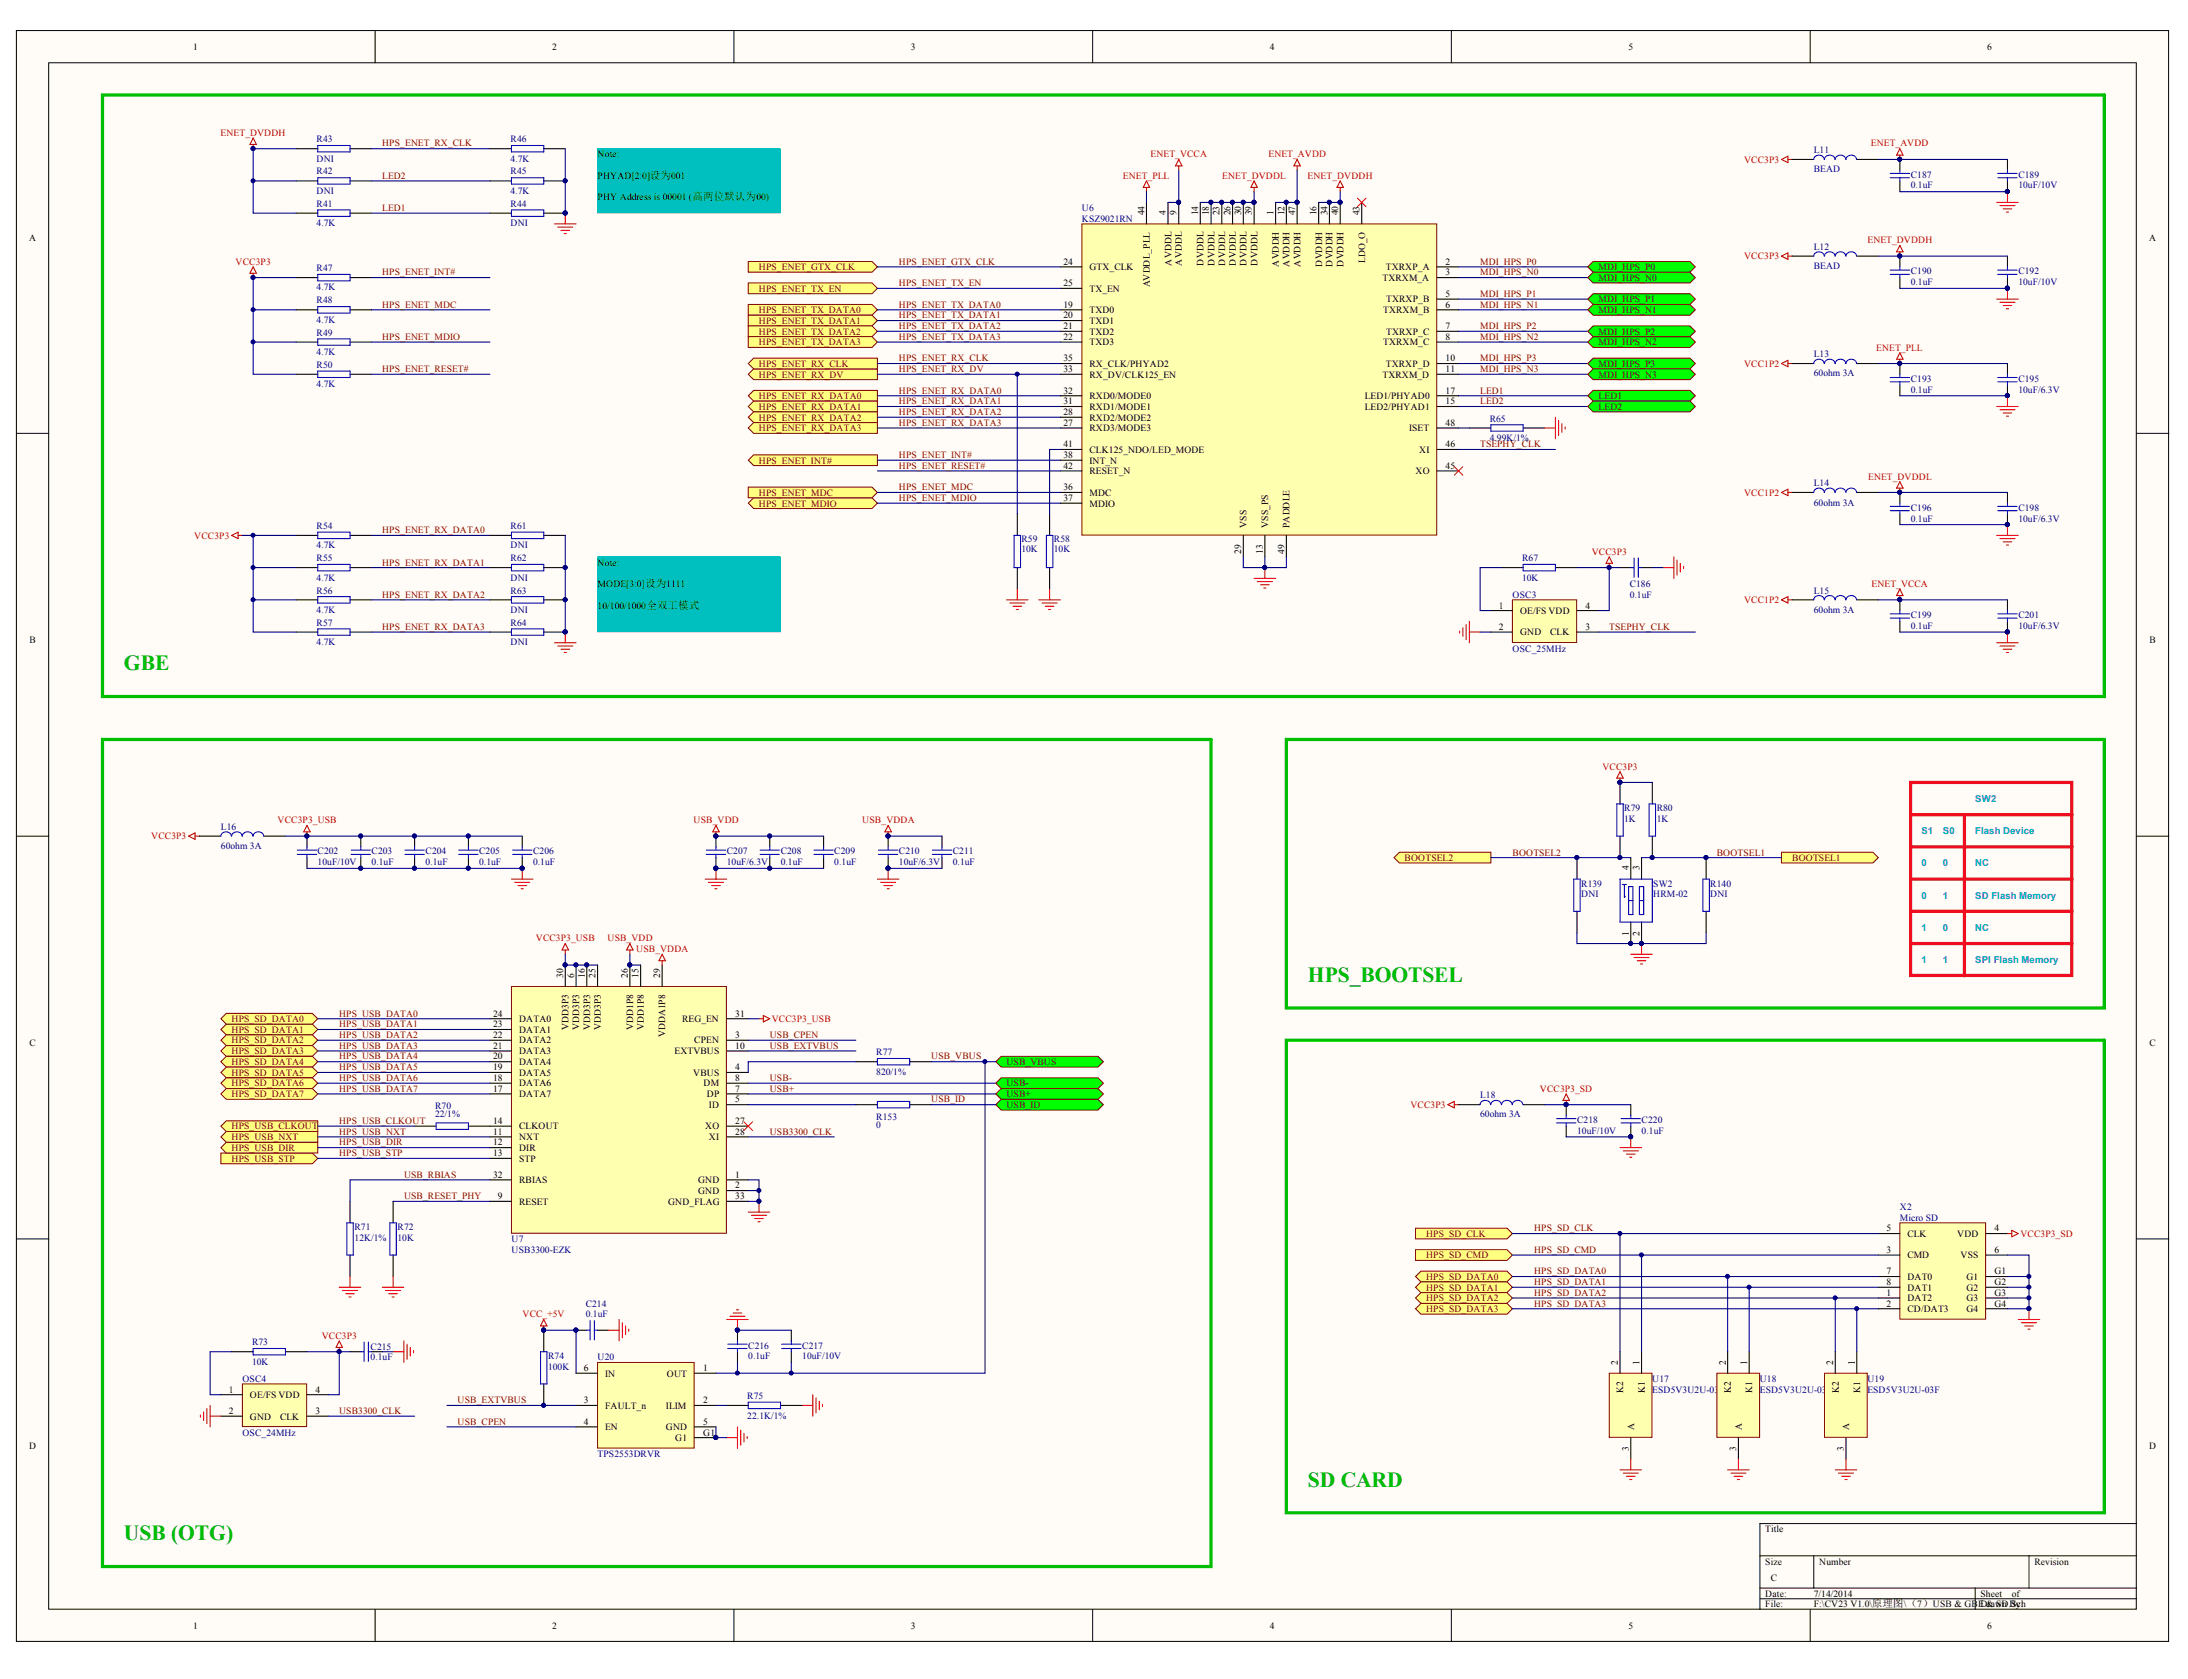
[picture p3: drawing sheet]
<svg xmlns="http://www.w3.org/2000/svg" width="270mm" height="207mm" viewBox="0 0 270 207" stroke-linecap="round" stroke-linejoin="round" font-family="sans-serif">
<defs><g id="words">
<g font-size="2.7" fill="#008000">
<text x="15.3" y="82.7">GBE</text>
<text x="161.3" y="121.1">HPS_BOOTSEL</text>
<text x="161.3" y="183.4">SD CARD</text>
<text x="15.3" y="190">USB (OTG)</text>
</g>
<g font-size="1.2">
<text x="23.8" y="6.2">1</text>
<text x="68.1" y="6.2">2</text>
<text x="112.3" y="6.2">3</text>
<text x="156.6" y="6.2">4</text>
<text x="200.8" y="6.2">5</text>
<text x="245.1" y="6.2">6</text>
<text x="73.7" y="19.4">Note:</text>
<text x="73.7" y="22.1">PHYAD[2:0]设为001</text>
<text x="3.6" y="29.7">A</text>
<text x="73.7" y="24.7">PHY Address is 00001 (高两位默认为00)</text>
<text x="141.2" y="26.6" transform="rotate(-90 141.2 26.6)">44</text>
<text x="143.8" y="26.6" transform="rotate(-90 143.8 26.6)">4</text>
<text x="145.1" y="26.6" transform="rotate(-90 145.1 26.6)">9</text>
<text x="147.8" y="26.6" transform="rotate(-90 147.8 26.6)">14</text>
<text x="149.1" y="26.6" transform="rotate(-90 149.1 26.6)">18</text>
<text x="150.4" y="26.6" transform="rotate(-90 150.4 26.6)">23</text>
<text x="151.8" y="26.6" transform="rotate(-90 151.8 26.6)">26</text>
<text x="153.1" y="26.6" transform="rotate(-90 153.1 26.6)">30</text>
<text x="154.4" y="26.6" transform="rotate(-90 154.4 26.6)">39</text>
<text x="157.1" y="26.6" transform="rotate(-90 157.1 26.6)">1</text>
<text x="158.4" y="26.6" transform="rotate(-90 158.4 26.6)">12</text>
<text x="159.7" y="26.6" transform="rotate(-90 159.7 26.6)">47</text>
<text x="162.4" y="26.6" transform="rotate(-90 162.4 26.6)">16</text>
<text x="163.7" y="26.6" transform="rotate(-90 163.7 26.6)">34</text>
<text x="165" y="26.6" transform="rotate(-90 165 26.6)">40</text>
<text x="167.7" y="26.6" transform="rotate(-90 167.7 26.6)">43</text>
<text x="265.1" y="29.7">A</text>
<text x="131.2" y="32.7">24</text>
<text x="131.2" y="35.3">25</text>
<text x="134.4" y="33.3">GTX_CLK</text>
<text x="134.4" y="36">TX_EN</text>
<text x="141.8" y="35.4" transform="rotate(-90 141.8 35.4)">AVDDL_PLL</text>
<text x="144.5" y="32.8" transform="rotate(-90 144.5 32.8)">AVDDL</text>
<text x="145.8" y="32.8" transform="rotate(-90 145.8 32.8)">AVDDL</text>
<text x="148.4" y="32.8" transform="rotate(-90 148.4 32.8)">DVDDL</text>
<text x="149.8" y="32.8" transform="rotate(-90 149.8 32.8)">DVDDL</text>
<text x="151.1" y="32.8" transform="rotate(-90 151.1 32.8)">DVDDL</text>
<text x="152.4" y="32.8" transform="rotate(-90 152.4 32.8)">DVDDL</text>
<text x="153.8" y="32.8" transform="rotate(-90 153.8 32.8)">DVDDL</text>
<text x="155.1" y="32.8" transform="rotate(-90 155.1 32.8)">DVDDL</text>
<text x="157.8" y="32.9" transform="rotate(-90 157.8 32.9)">AVDDH</text>
<text x="159.1" y="32.9" transform="rotate(-90 159.1 32.9)">AVDDH</text>
<text x="160.4" y="32.9" transform="rotate(-90 160.4 32.9)">AVDDH</text>
<text x="163.1" y="32.9" transform="rotate(-90 163.1 32.9)">DVDDH</text>
<text x="164.4" y="32.9" transform="rotate(-90 164.4 32.9)">DVDDH</text>
<text x="165.7" y="32.9" transform="rotate(-90 165.7 32.9)">DVDDH</text>
<text x="168.4" y="32.5" transform="rotate(-90 168.4 32.5)">LDO_O</text>
<text x="170.5" y="34.6">TXRXM_A</text>
<text x="170.9" y="33.3">TXRXP_A</text>
<text x="178.3" y="32.7">2</text>
<text x="178.3" y="34">3</text>
<text x="131.2" y="38">19</text>
<text x="131.2" y="39.3">20</text>
<text x="131.2" y="40.6">21</text>
<text x="131.2" y="41.9">22</text>
<text x="134.4" y="38.6">TXD0</text>
<text x="134.4" y="40">TXD1</text>
<text x="134.4" y="41.3">TXD2</text>
<text x="170.6" y="38.6">TXRXM_B</text>
<text x="171" y="37.3">TXRXP_B</text>
<text x="171" y="41.3">TXRXP_C</text>
<text x="178.3" y="36.6">5</text>
<text x="178.3" y="38">6</text>
<text x="178.3" y="40.6">7</text>
<text x="178.3" y="41.9">8</text>
<text x="131.2" y="45.9">33</text>
<text x="131.2" y="44.6">35</text>
<text x="134.4" y="42.6">TXD3</text>
<text x="134.4" y="46.6">RX_DV/CLK125_EN</text>
<text x="134.4" y="45.3">RX_CLK/PHYAD2</text>
<text x="170.5" y="46.6">TXRXM_D</text>
<text x="170.6" y="42.6">TXRXM_C</text>
<text x="170.9" y="45.3">TXRXP_D</text>
<text x="178.3" y="44.6">10</text>
<text x="178.3" y="45.9">11</text>
<text x="131.2" y="52.5">27</text>
<text x="131.2" y="51.2">28</text>
<text x="131.2" y="49.9">31</text>
<text x="131.2" y="48.5">32</text>
<text x="134.4" y="53.2">RXD3/MODE3</text>
<text x="134.4" y="51.9">RXD2/MODE2</text>
<text x="134.4" y="50.5">RXD1/MODE1</text>
<text x="134.4" y="49.2">RXD0/MODE0</text>
<text x="168.3" y="50.5">LED2/PHYAD1</text>
<text x="168.3" y="49.2">LED1/PHYAD0</text>
<text x="173.8" y="53.2">ISET</text>
<text x="178.3" y="49.9">15</text>
<text x="178.3" y="48.5">17</text>
<text x="178.3" y="52.5">48</text>
<text x="131.2" y="56.5">38</text>
<text x="131.2" y="55.2">41</text>
<text x="131.2" y="57.8">42</text>
<text x="134.4" y="57.2">INT_N</text>
<text x="134.4" y="55.8">CLK125_NDO/LED_MODE</text>
<text x="134.4" y="58.5">RESET_N</text>
<text x="174.6" y="58.5">XO</text>
<text x="175.1" y="55.8">XI</text>
<text x="178.3" y="57.8">45</text>
<text x="178.3" y="55.2">46</text>
<text x="131.2" y="60.5">36</text>
<text x="131.2" y="61.8">37</text>
<text x="134.4" y="61.1">MDC</text>
<text x="134.4" y="62.5">MDIO</text>
<text x="153.8" y="65.1" transform="rotate(-90 153.8 65.1)">VSS</text>
<text x="156.4" y="65.1" transform="rotate(-90 156.4 65.1)">VSS_PS</text>
<text x="159.1" y="65.1" transform="rotate(-90 159.1 65.1)">PADDLE</text>
<text x="73.7" y="69.8">Note:</text>
<text x="153.1" y="68.3" transform="rotate(-90 153.1 68.3)">29</text>
<text x="155.8" y="68.3" transform="rotate(-90 155.8 68.3)">13</text>
<text x="158.4" y="68.3" transform="rotate(-90 158.4 68.3)">49</text>
<text x="73.7" y="72.4">MODE[3:0]设为1111</text>
<text x="73.7" y="75.1">10/100/1000全双工模式</text>
<text x="184.9" y="75.1">1</text>
<text x="184.9" y="77.7">2</text>
<text x="187.5" y="75.7">OE/FS VDD</text>
<text x="195.6" y="77.7">3</text>
<text x="195.6" y="75.1">4</text>
<text x="3.6" y="79.4">B</text>
<text x="187.5" y="78.3">GND</text>
<text x="191.2" y="78.3">CLK</text>
<text x="265.1" y="79.4">B</text>
<text x="200.9" y="107.3" transform="rotate(-90 200.9 107.3)">4</text>
<text x="202.2" y="107.3" transform="rotate(-90 202.2 107.3)">3</text>
<text x="200.9" y="115.4" transform="rotate(-90 200.9 115.4)">1</text>
<text x="202.2" y="115.4" transform="rotate(-90 202.2 115.4)">2</text>
<text x="60.8" y="125.4">24</text>
<text x="69.5" y="120.6" transform="rotate(-90 69.5 120.6)">30</text>
<text x="70.8" y="120.6" transform="rotate(-90 70.8 120.6)">6</text>
<text x="72.1" y="120.6" transform="rotate(-90 72.1 120.6)">16</text>
<text x="73.5" y="120.6" transform="rotate(-90 73.5 120.6)">25</text>
<text x="77.4" y="120.6" transform="rotate(-90 77.4 120.6)">26</text>
<text x="78.8" y="120.6" transform="rotate(-90 78.8 120.6)">15</text>
<text x="81.4" y="120.6" transform="rotate(-90 81.4 120.6)">29</text>
<text x="90.7" y="125.4">31</text>
<text x="3.6" y="129">C</text>
<text x="60.8" y="126.7">23</text>
<text x="60.8" y="128.1">22</text>
<text x="60.8" y="129.4">21</text>
<text x="60.8" y="130.7">20</text>
<text x="64" y="126">DATA0</text>
<text x="64" y="127.4">DATA1</text>
<text x="64" y="128.7">DATA2</text>
<text x="64" y="130">DATA3</text>
<text x="64" y="131.3">DATA4</text>
<text x="70.1" y="127" transform="rotate(-90 70.1 127)">VDD3P3</text>
<text x="71.4" y="127" transform="rotate(-90 71.4 127)">VDD3P3</text>
<text x="72.8" y="127" transform="rotate(-90 72.8 127)">VDD3P3</text>
<text x="74.1" y="127" transform="rotate(-90 74.1 127)">VDD3P3</text>
<text x="78.1" y="127" transform="rotate(-90 78.1 127)">VDD1P8</text>
<text x="79.4" y="127" transform="rotate(-90 79.4 127)">VDD1P8</text>
<text x="82.1" y="127.9" transform="rotate(-90 82.1 127.9)">VDDA1P8</text>
<text x="83.2" y="130">EXTVBUS</text>
<text x="84.1" y="126">REG_EN</text>
<text x="85.6" y="128.7">CPEN</text>
<text x="90.7" y="128.1">3</text>
<text x="90.7" y="129.4">10</text>
<text x="265.1" y="129">C</text>
<text x="60.8" y="132">19</text>
<text x="60.8" y="133.3">18</text>
<text x="60.8" y="134.7">17</text>
<text x="64" y="132.7">DATA5</text>
<text x="64" y="134">DATA6</text>
<text x="64" y="135.3">DATA7</text>
<text x="85.5" y="132.7">VBUS</text>
<text x="86.8" y="134">DM</text>
<text x="87.2" y="135.3">DP</text>
<text x="87.4" y="136.6">ID</text>
<text x="90.7" y="132">4</text>
<text x="90.7" y="133.3">8</text>
<text x="90.7" y="134.7">7</text>
<text x="90.7" y="136">5</text>
<text x="60.8" y="138.6">14</text>
<text x="60.8" y="140">11</text>
<text x="60.8" y="141.3">12</text>
<text x="60.8" y="142.6">13</text>
<text x="64" y="139.3">CLKOUT</text>
<text x="64" y="140.6">NXT</text>
<text x="64" y="142">DIR</text>
<text x="64" y="143.3">STP</text>
<text x="87" y="139.3">XO</text>
<text x="87.4" y="140.6">XI</text>
<text x="90.7" y="138.6">27</text>
<text x="90.7" y="140">28</text>
<text x="60.8" y="145.3">32</text>
<text x="61.4" y="147.9">9</text>
<text x="64" y="145.9">RBIAS</text>
<text x="64" y="148.6">RESET</text>
<text x="82.4" y="148.6">GND_FLAG</text>
<text x="86.1" y="145.9">GND</text>
<text x="86.1" y="147.3">GND</text>
<text x="90.7" y="145.3">1</text>
<text x="90.7" y="146.6">2</text>
<text x="90.7" y="147.9">33</text>
<text x="232.7" y="154.5">3</text>
<text x="232.7" y="151.9">5</text>
<text x="235.3" y="155.2">CMD</text>
<text x="235.3" y="152.6">CLK</text>
<text x="241.4" y="152.6">VDD</text>
<text x="241.8" y="155.2">VSS</text>
<text x="246" y="151.9">4</text>
<text x="246" y="154.5">6</text>
<text x="232.7" y="159.8">1</text>
<text x="232.7" y="161.1">2</text>
<text x="232.7" y="157.2">7</text>
<text x="232.7" y="158.5">8</text>
<text x="235.3" y="160.5">DAT2</text>
<text x="235.3" y="161.8">CD/DAT3</text>
<text x="235.3" y="157.9">DAT0</text>
<text x="235.3" y="159.2">DAT1</text>
<text x="242.5" y="157.9">G1</text>
<text x="242.5" y="159.2">G2</text>
<text x="242.5" y="160.5">G3</text>
<text x="242.5" y="161.8">G4</text>
<text x="246" y="157.2">G1</text>
<text x="246" y="158.5">G2</text>
<text x="246" y="159.8">G3</text>
<text x="246" y="161.1">G4</text>
<text x="28.2" y="171.8">1</text>
<text x="30.8" y="172.4">OE/FS VDD</text>
<text x="38.9" y="171.8">4</text>
<text x="72" y="173.1">3</text>
<text x="72" y="169.1">6</text>
<text x="74.6" y="173.7">FAULT_n</text>
<text x="74.6" y="169.8">IN</text>
<text x="82.1" y="173.7">ILIM</text>
<text x="82.3" y="169.8">OUT</text>
<text x="86.7" y="169.1">1</text>
<text x="86.7" y="173.1">2</text>
<text x="199.5" y="168.3" transform="rotate(-90 199.5 168.3)">2</text>
<text x="200.2" y="171.8" transform="rotate(-90 200.2 171.8)">K2</text>
<text x="202.2" y="168.3" transform="rotate(-90 202.2 168.3)">1</text>
<text x="202.9" y="171.8" transform="rotate(-90 202.9 171.8)">K1</text>
<text x="212.8" y="168.3" transform="rotate(-90 212.8 168.3)">2</text>
<text x="213.5" y="171.8" transform="rotate(-90 213.5 171.8)">K2</text>
<text x="215.5" y="168.3" transform="rotate(-90 215.5 168.3)">1</text>
<text x="216.1" y="171.8" transform="rotate(-90 216.1 171.8)">K1</text>
<text x="226.1" y="168.3" transform="rotate(-90 226.1 168.3)">2</text>
<text x="226.8" y="171.8" transform="rotate(-90 226.8 171.8)">K2</text>
<text x="228.8" y="168.3" transform="rotate(-90 228.8 168.3)">1</text>
<text x="229.4" y="171.8" transform="rotate(-90 229.4 171.8)">K1</text>
<text x="3.6" y="178.7">D</text>
<text x="28.2" y="174.4">2</text>
<text x="30.8" y="175.1">GND</text>
<text x="34.5" y="175.1">CLK</text>
<text x="38.9" y="174.4">3</text>
<text x="72" y="175.7">4</text>
<text x="74.6" y="176.4">EN</text>
<text x="82.1" y="176.4">GND</text>
<text x="83.3" y="177.7">G1</text>
<text x="86.7" y="175.7">5</text>
<text x="86.7" y="177.1">G1</text>
<text x="200.9" y="179" transform="rotate(-90 200.9 179)">3</text>
<text x="201.6" y="176.4" transform="rotate(-90 201.6 176.4)">A</text>
<text x="214.2" y="179" transform="rotate(-90 214.2 179)">3</text>
<text x="214.8" y="176.4" transform="rotate(-90 214.8 176.4)">A</text>
<text x="227.4" y="179" transform="rotate(-90 227.4 179)">3</text>
<text x="228.1" y="176.4" transform="rotate(-90 228.1 176.4)">A</text>
<text x="265.1" y="178.7">D</text>
<text x="217.7" y="189">Title</text>
<text x="217.7" y="193">Size</text>
<text x="217.7" y="196.9">Date:</text>
<text x="218.4" y="194.9">C</text>
<text x="223.7" y="196.9">7/14/2014</text>
<text x="224.4" y="193">Number</text>
<text x="244.3" y="196.9">Sheet</text>
<text x="248.1" y="196.9">of</text>
<text x="250.9" y="193">Revision</text>
<text x="23.8" y="200.9">1</text>
<text x="68.1" y="200.9">2</text>
<text x="112.3" y="200.9">3</text>
<text x="156.6" y="200.9">4</text>
<text x="200.8" y="200.9">5</text>
<text x="217.7" y="198.2">File:</text>
<text x="223.7" y="198.2">F:\CV23 V1.0\原理图\（7）USB &amp; GB</text>
<text x="244" y="198.2">E &amp; SD.Sch</text>
<text x="244.3" y="198.2">Drawn By:</text>
<text x="245.1" y="200.9">6</text>
</g>
<g font-size="1.2" fill="#bf0000">
<text x="27.2" y="16.8">ENET_DVDDH</text>
<text x="138.5" y="22.1">ENET_PLL</text>
<text x="141.9" y="19.4">ENET_VCCA</text>
<text x="150.8" y="22.1">ENET_DVDDL</text>
<text x="156.4" y="19.4">ENET_AVDD</text>
<text x="161.3" y="22.1">ENET_DVDDH</text>
<text x="215.1" y="20.1">VCC3P3</text>
<text x="230.8" y="18.1">ENET_AVDD</text>
<text x="29.1" y="32.7">VCC3P3</text>
<text x="215.1" y="32">VCC3P3</text>
<text x="230.3" y="30">ENET_DVDDH</text>
<text x="215.1" y="45.3">VCC1P2</text>
<text x="231.4" y="43.2">ENET_PLL</text>
<text x="230.4" y="59.1">ENET_DVDDL</text>
<text x="215.1" y="61.1">VCC1P2</text>
<text x="24" y="66.4">VCC3P3</text>
<text x="196.3" y="68.4">VCC3P3</text>
<text x="215.1" y="74.4">VCC1P2</text>
<text x="230.8" y="72.4">ENET_VCCA</text>
<text x="197.6" y="94.9">VCC3P3</text>
<text x="34.2" y="101.5">VCC3P3_USB</text>
<text x="85.6" y="101.5">USB_VDD</text>
<text x="106.4" y="101.5">USB_VDDA</text>
<text x="18.7" y="103.5">VCC3P3</text>
<text x="66.1" y="116.1">VCC3P3_USB</text>
<text x="74.9" y="116.1">USB_VDD</text>
<text x="78.5" y="117.5">USB_VDDA</text>
<text x="95.2" y="126">VCC3P3_USB</text>
<text x="174" y="136.6">VCC3P3</text>
<text x="189.9" y="134.7">VCC3P3_SD</text>
<text x="249.2" y="152.6">VCC3P3_SD</text>
<text x="39.7" y="165.1">VCC3P3</text>
<text x="64.4" y="162.5">VCC_+5V</text>
</g>
<g font-size="1.2" fill="#000080">
<text x="39" y="17.6">R43</text>
<text x="63" y="17.6">R46</text>
<text x="39" y="21.5">R42</text>
<text x="39" y="23.9">DNI</text>
<text x="39" y="20">DNI</text>
<text x="63" y="21.5">R45</text>
<text x="63" y="23.9">4.7K</text>
<text x="63" y="20">4.7K</text>
<text x="223.7" y="18.9">L11</text>
<text x="223.7" y="21.3">BEAD</text>
<text x="235.7" y="21.9">C187</text>
<text x="235.7" y="23.2">0.1uF</text>
<text x="248.9" y="21.9">C189</text>
<text x="248.9" y="23.2">10uF/10V</text>
<text x="39" y="25.5">R41</text>
<text x="39" y="27.9">4.7K</text>
<text x="63" y="25.5">R44</text>
<text x="63" y="27.9">DNI</text>
<text x="133.4" y="26">U6</text>
<text x="133.4" y="27.4">KSZ9021RN</text>
<text x="39" y="33.5">R47</text>
<text x="39" y="35.8">4.7K</text>
<text x="223.7" y="30.8">L12</text>
<text x="223.7" y="33.2">BEAD</text>
<text x="235.7" y="33.8">C190</text>
<text x="235.7" y="35.2">0.1uF</text>
<text x="248.9" y="33.8">C192</text>
<text x="248.9" y="35.2">10uF/10V</text>
<text x="39" y="37.4">R48</text>
<text x="39" y="39.8">4.7K</text>
<text x="39" y="41.4">R49</text>
<text x="39" y="45.4">R50</text>
<text x="39" y="47.7">4.7K</text>
<text x="39" y="43.8">4.7K</text>
<text x="223.7" y="44">L13</text>
<text x="223.7" y="46.4">60ohm 3A</text>
<text x="235.7" y="47.1">C193</text>
<text x="248.9" y="47.1">C195</text>
<text x="183.7" y="52">R65</text>
<text x="235.7" y="48.4">0.1uF</text>
<text x="248.9" y="48.4">10uF/6.3V</text>
<text x="183.7" y="54.4">4.99K/1%</text>
<text x="223.7" y="59.9">L14</text>
<text x="39" y="65.3">R54</text>
<text x="63" y="65.3">R61</text>
<text x="223.7" y="62.3">60ohm 3A</text>
<text x="235.7" y="63">C196</text>
<text x="235.7" y="64.3">0.1uF</text>
<text x="248.9" y="63">C198</text>
<text x="248.9" y="64.3">10uF/6.3V</text>
<text x="39" y="67.6">4.7K</text>
<text x="39" y="69.2">R55</text>
<text x="39" y="71.6">4.7K</text>
<text x="63" y="67.6">DNI</text>
<text x="63" y="69.2">R62</text>
<text x="63" y="71.6">DNI</text>
<text x="126" y="66.9">R59</text>
<text x="126" y="68">10K</text>
<text x="130" y="66.9">R58</text>
<text x="130" y="68">10K</text>
<text x="187.7" y="69.2">R67</text>
<text x="187.7" y="71.6">10K</text>
<text x="39" y="77.2">R57</text>
<text x="39" y="73.2">R56</text>
<text x="39" y="75.6">4.7K</text>
<text x="63" y="77.2">R64</text>
<text x="63" y="73.2">R63</text>
<text x="63" y="75.6">DNI</text>
<text x="186.6" y="73.7">OSC3</text>
<text x="201" y="72.4">C186</text>
<text x="201" y="73.7">0.1uF</text>
<text x="223.7" y="73.2">L15</text>
<text x="223.7" y="75.6">60ohm 3A</text>
<text x="235.7" y="76.2">C199</text>
<text x="235.7" y="77.5">0.1uF</text>
<text x="248.9" y="76.2">C201</text>
<text x="248.9" y="77.5">10uF/6.3V</text>
<text x="39" y="79.6">4.7K</text>
<text x="63" y="79.6">DNI</text>
<text x="186.6" y="80.4">OSC_25MHz</text>
<text x="200.3" y="100.1">R79</text>
<text x="200.3" y="101.4">1K</text>
<text x="204.3" y="100.1">R80</text>
<text x="204.3" y="101.4">1K</text>
<text x="27.3" y="102.3">L16</text>
<text x="27.3" y="104.7">60ohm 3A</text>
<text x="39.2" y="105.4">C202</text>
<text x="39.2" y="106.7">10uF/10V</text>
<text x="45.8" y="105.4">C203</text>
<text x="45.8" y="106.7">0.1uF</text>
<text x="52.5" y="105.4">C204</text>
<text x="52.5" y="106.7">0.1uF</text>
<text x="59.1" y="105.4">C205</text>
<text x="59.1" y="106.7">0.1uF</text>
<text x="65.8" y="105.4">C206</text>
<text x="65.8" y="106.7">0.1uF</text>
<text x="89.6" y="105.4">C207</text>
<text x="89.6" y="106.7">10uF/6.3V</text>
<text x="96.3" y="105.4">C208</text>
<text x="96.3" y="106.7">0.1uF</text>
<text x="102.9" y="105.4">C209</text>
<text x="102.9" y="106.7">0.1uF</text>
<text x="110.9" y="105.4">C210</text>
<text x="110.9" y="106.7">10uF/6.3V</text>
<text x="117.5" y="105.4">C211</text>
<text x="117.5" y="106.7">0.1uF</text>
<text x="195" y="109.4">R139</text>
<text x="195" y="110.7">DNI</text>
<text x="203.9" y="109.4">SW2</text>
<text x="203.9" y="110.7">HRM-02</text>
<text x="211" y="109.4">R140</text>
<text x="211" y="110.7">DNI</text>
<text x="108.1" y="130.2">R77</text>
<text x="53.7" y="136.8">R70</text>
<text x="53.7" y="137.8">22/1%</text>
<text x="108.1" y="132.6">820/1%</text>
<text x="182.6" y="135.5">L18</text>
<text x="182.6" y="137.8">60ohm 3A</text>
<text x="108.1" y="138.1">R153</text>
<text x="108.1" y="139.2">0</text>
<text x="194.5" y="138.5">C218</text>
<text x="194.5" y="139.8">10uF/10V</text>
<text x="202.5" y="138.5">C220</text>
<text x="202.5" y="139.8">0.1uF</text>
<text x="234.3" y="149.2">X2</text>
<text x="43.7" y="151.8">R71</text>
<text x="43.7" y="153.1">12K/1%</text>
<text x="49" y="151.8">R72</text>
<text x="49" y="153.1">10K</text>
<text x="63.1" y="153.2">U7</text>
<text x="63.1" y="154.5">USB3300-EZK</text>
<text x="234.3" y="150.6">Micro SD</text>
<text x="72.2" y="161.1">C214</text>
<text x="31.1" y="165.9">R73</text>
<text x="45.7" y="166.5">C215</text>
<text x="45.7" y="167.8">0.1uF</text>
<text x="67.6" y="167.6">R74</text>
<text x="72.2" y="162.5">0.1uF</text>
<text x="73.7" y="167.8">U20</text>
<text x="92.3" y="166.3">C216</text>
<text x="92.3" y="167.6">0.1uF</text>
<text x="98.9" y="166.3">C217</text>
<text x="98.9" y="167.6">10uF/10V</text>
<text x="29.9" y="170.4">OSC4</text>
<text x="31.1" y="168.3">10K</text>
<text x="67.6" y="169">100K</text>
<text x="92.2" y="172.6">R75</text>
<text x="203.8" y="170.4">U17</text>
<text x="203.8" y="171.8">ESD5V3U2U-03F</text>
<text x="217.1" y="170.4">U18</text>
<text x="217.1" y="171.8">ESD5V3U2U-03F</text>
<text x="230.3" y="170.4">U19</text>
<text x="230.3" y="171.8">ESD5V3U2U-03F</text>
<text x="29.9" y="177.1">OSC_24MHz</text>
<text x="73.7" y="179.7">TPS2553DRVR</text>
<text x="92.2" y="175">22.1K/1%</text>
</g>
<g font-size="1.2" fill="#800000">
<text x="47.1" y="22.1">LED2</text>
<text x="47.1" y="18.1">HPS_ENET_RX_CLK</text>
<text x="47.1" y="26">LED1</text>
<text x="47.1" y="34">HPS_ENET_INT#</text>
<text x="93.6" y="33.3">HPS_ENET_GTX_CLK</text>
<text x="93.6" y="36">HPS_ENET_TX_EN</text>
<text x="110.9" y="32.7">HPS_ENET_GTX_CLK</text>
<text x="110.9" y="35.3">HPS_ENET_TX_EN</text>
<text x="182.6" y="32.7">MDI_HPS_P0</text>
<text x="182.6" y="34">MDI_HPS_N0</text>
<text x="197.2" y="33.3">MDI_HPS_P0</text>
<text x="197.2" y="34.6">MDI_HPS_N0</text>
<text x="47.1" y="38">HPS_ENET_MDC</text>
<text x="47.1" y="41.9">HPS_ENET_MDIO</text>
<text x="93.6" y="38.6">HPS_ENET_TX_DATA0</text>
<text x="93.6" y="40">HPS_ENET_TX_DATA1</text>
<text x="93.6" y="41.3">HPS_ENET_TX_DATA2</text>
<text x="110.9" y="38">HPS_ENET_TX_DATA0</text>
<text x="110.9" y="39.3">HPS_ENET_TX_DATA1</text>
<text x="110.9" y="40.6">HPS_ENET_TX_DATA2</text>
<text x="110.9" y="41.9">HPS_ENET_TX_DATA3</text>
<text x="182.6" y="36.6">MDI_HPS_P1</text>
<text x="182.6" y="38">MDI_HPS_N1</text>
<text x="182.6" y="40.6">MDI_HPS_P2</text>
<text x="182.6" y="41.9">MDI_HPS_N2</text>
<text x="197.2" y="37.3">MDI_HPS_P1</text>
<text x="197.2" y="38.6">MDI_HPS_N1</text>
<text x="197.2" y="41.3">MDI_HPS_P2</text>
<text x="47.1" y="45.9">HPS_ENET_RESET#</text>
<text x="93.6" y="42.6">HPS_ENET_TX_DATA3</text>
<text x="93.6" y="46.6">HPS_ENET_RX_DV</text>
<text x="93.6" y="45.3">HPS_ENET_RX_CLK</text>
<text x="110.9" y="45.9">HPS_ENET_RX_DV</text>
<text x="110.9" y="44.6">HPS_ENET_RX_CLK</text>
<text x="182.6" y="44.6">MDI_HPS_P3</text>
<text x="182.6" y="45.9">MDI_HPS_N3</text>
<text x="197.2" y="42.6">MDI_HPS_N2</text>
<text x="197.2" y="45.3">MDI_HPS_P3</text>
<text x="197.2" y="46.6">MDI_HPS_N3</text>
<text x="93.6" y="49.2">HPS_ENET_RX_DATA0</text>
<text x="93.6" y="50.5">HPS_ENET_RX_DATA1</text>
<text x="93.6" y="51.9">HPS_ENET_RX_DATA2</text>
<text x="93.6" y="53.2">HPS_ENET_RX_DATA3</text>
<text x="110.9" y="48.5">HPS_ENET_RX_DATA0</text>
<text x="110.9" y="49.9">HPS_ENET_RX_DATA1</text>
<text x="110.9" y="51.2">HPS_ENET_RX_DATA2</text>
<text x="110.9" y="52.5">HPS_ENET_RX_DATA3</text>
<text x="182.6" y="48.5">LED1</text>
<text x="182.6" y="49.9">LED2</text>
<text x="197.2" y="49.2">LED1</text>
<text x="197.2" y="50.5">LED2</text>
<text x="93.6" y="57.2">HPS_ENET_INT#</text>
<text x="110.9" y="56.5">HPS_ENET_INT#</text>
<text x="110.9" y="57.8">HPS_ENET_RESET#</text>
<text x="182.6" y="55.2">TSEPHY_CLK</text>
<text x="47.1" y="65.8">HPS_ENET_RX_DATA0</text>
<text x="93.6" y="62.5">HPS_ENET_MDIO</text>
<text x="93.6" y="61.1">HPS_ENET_MDC</text>
<text x="110.9" y="61.8">HPS_ENET_MDIO</text>
<text x="110.9" y="60.5">HPS_ENET_MDC</text>
<text x="47.1" y="69.8">HPS_ENET_RX_DATA1</text>
<text x="47.1" y="73.7">HPS_ENET_RX_DATA2</text>
<text x="47.1" y="77.7">HPS_ENET_RX_DATA3</text>
<text x="198.5" y="77.7">TSEPHY_CLK</text>
<text x="173.3" y="106.2">BOOTSEL2</text>
<text x="186.6" y="105.5">BOOTSEL2</text>
<text x="211.8" y="105.5">BOOTSEL1</text>
<text x="221.1" y="106.2">BOOTSEL1</text>
<text x="41.8" y="125.4">HPS_USB_DATA0</text>
<text x="28.6" y="127.4">HPS_SD_DATA1</text>
<text x="28.6" y="128.7">HPS_SD_DATA2</text>
<text x="28.6" y="130">HPS_SD_DATA3</text>
<text x="28.6" y="131.3">HPS_SD_DATA4</text>
<text x="28.6" y="126">HPS_SD_DATA0</text>
<text x="41.8" y="126.7">HPS_USB_DATA1</text>
<text x="41.8" y="128.1">HPS_USB_DATA2</text>
<text x="41.8" y="129.4">HPS_USB_DATA3</text>
<text x="41.8" y="130.7">HPS_USB_DATA4</text>
<text x="94.9" y="129.4">USB_EXTVBUS</text>
<text x="94.9" y="128.1">USB_CPEN</text>
<text x="114.9" y="130.7">USB_VBUS</text>
<text x="124.1" y="131.3">USB_VBUS</text>
<text x="28.6" y="132.7">HPS_SD_DATA5</text>
<text x="28.6" y="134">HPS_SD_DATA6</text>
<text x="28.6" y="135.3">HPS_SD_DATA7</text>
<text x="41.8" y="132">HPS_USB_DATA5</text>
<text x="41.8" y="133.3">HPS_USB_DATA6</text>
<text x="41.8" y="134.7">HPS_USB_DATA7</text>
<text x="94.9" y="133.3">USB-</text>
<text x="94.9" y="134.7">USB+</text>
<text x="114.9" y="136">USB_ID</text>
<text x="124.1" y="135.3">USB+</text>
<text x="124.1" y="136.6">USB_ID</text>
<text x="124.1" y="134">USB-</text>
<text x="28.6" y="139.3">HPS_USB_CLKOUT</text>
<text x="28.6" y="143.3">HPS_USB_STP</text>
<text x="28.6" y="142">HPS_USB_DIR</text>
<text x="28.6" y="140.6">HPS_USB_NXT</text>
<text x="41.8" y="138.6">HPS_USB_CLKOUT</text>
<text x="41.8" y="142.6">HPS_USB_STP</text>
<text x="41.8" y="141.3">HPS_USB_DIR</text>
<text x="41.8" y="140">HPS_USB_NXT</text>
<text x="94.9" y="140">USB3300_CLK</text>
<text x="49.8" y="145.3">USB_RBIAS</text>
<text x="49.8" y="147.9">USB_RESET_PHY</text>
<text x="175.9" y="152.6">HPS_SD_CLK</text>
<text x="175.9" y="155.2">HPS_SD_CMD</text>
<text x="189.2" y="154.5">HPS_SD_CMD</text>
<text x="189.2" y="151.9">HPS_SD_CLK</text>
<text x="175.9" y="157.9">HPS_SD_DATA0</text>
<text x="175.9" y="159.2">HPS_SD_DATA1</text>
<text x="175.9" y="160.5">HPS_SD_DATA2</text>
<text x="175.9" y="161.8">HPS_SD_DATA3</text>
<text x="189.2" y="157.2">HPS_SD_DATA0</text>
<text x="189.2" y="158.5">HPS_SD_DATA1</text>
<text x="189.2" y="159.8">HPS_SD_DATA2</text>
<text x="189.2" y="161.1">HPS_SD_DATA3</text>
<text x="56.4" y="173.1">USB_EXTVBUS</text>
<text x="41.8" y="174.4">USB3300_CLK</text>
<text x="56.4" y="175.7">USB_CPEN</text>
</g>
<g font-size="1.2" fill="#0082ff">
<text x="243.6" y="98.9">SW2</text>
<text x="237" y="102.9">S1</text>
<text x="237" y="106.8">0</text>
<text x="239.6" y="102.9">S0</text>
<text x="239.6" y="106.8">0</text>
<text x="243.6" y="102.9">Flash Device</text>
<text x="243.6" y="106.8">NC</text>
<text x="237" y="110.8">0</text>
<text x="239.6" y="110.8">1</text>
<text x="243.6" y="110.8">SD Flash Memory</text>
<text x="237" y="118.8">1</text>
<text x="237" y="114.8">1</text>
<text x="239.6" y="114.8">0</text>
<text x="239.6" y="118.8">1</text>
<text x="243.6" y="114.8">NC</text>
<text x="243.6" y="118.8">SPI Flash Memory</text>
</g>
</g></defs>
<g fill="#fffcf8" stroke="#000" stroke-width=".12">
<path d="M2 3.8h265.5v198.6h-265.5z"/>
<path d="M6 7.7h257.5v190.8h-257.5z"/>
</g>
<g fill="none" stroke="#000" stroke-width=".12">
<path d="M46.3 3.8v3.9M90.5 3.8v3.9M134.8 3.8v3.9M179 3.8v3.9M223.3 3.8v3.9M2 53.4h4M263.5 53.4h4M2 103.1h4M263.5 103.1h4M2 152.8h4M263.5 152.8h4M46.3 198.5v4"/>
<path d="M90.5 198.5v4M134.8 198.5v4M179 198.5v4M217.1 191.9h46.4M217.1 195.9h46.4M217.1 197.2h46.4M223.3 198.5v4M223.7 191.9v4M243.6 195.9v2.6M250.3 191.9v4M263.5 187.9h-46.4v10.6"/>
</g>
<path d="M63.1 121.7h26.5v30.4h-26.5z" fill="#ffffb0" stroke="#800000" stroke-width=".12"/>
<g fill="none" stroke="#000" stroke-width=".13">
<path d="M69.7 119v2.7M71.1 119v2.7M72.4 119v2.7M73.7 119v2.7M77.7 119v2.7M79 119v2.7M81.7 119v2.7M60.4 125.6h2.7M60.4 127h2.7M60.4 128.3h2.7M60.4 129.6h2.7M60.4 132.3h2.7"/>
<path d="M60.4 130.9h2.7M60.4 133.6h2.7M60.4 134.9h2.7M60.4 138.9h2.7M89.6 125.6h2.7M89.6 128.3h2.7M89.6 129.6h2.7M89.6 132.3h2.7M89.6 133.6h2.7M89.6 134.9h2.7M89.6 136.2h2.7M89.6 138.9h2.7"/>
<path d="M60.4 140.2h2.7M60.4 145.5h2.7M60.4 141.5h2.7M60.4 142.9h2.7M60.4 148.2h2.7M89.6 140.2h2.7M89.6 145.5h2.7M89.6 146.8h2.7M89.6 148.2h2.7"/>
</g>
<g fill="#000080" stroke="#000080" stroke-width=".12">
<circle cx="69.7" cy="119" r=".25"/>
<circle cx="71" cy="119" r=".25"/>
<circle cx="72.4" cy="119" r=".25"/>
<circle cx="77.7" cy="119" r=".25"/>
</g>
<path d="M234.3 150.8h10.6v11.9h-10.6z" fill="#ffffb0" stroke="#800000" stroke-width=".12"/>
<path d="M231.7 154.8h2.6M231.7 152.1h2.6M231.7 157.4h2.6M231.7 158.8h2.6M245 154.8h2.6M245 152.1h2.6M245 157.4h2.6M245 158.8h2.6M231.7 160.1h2.6M231.7 161.4h2.6M245 160.1h2.6M245 161.4h2.6" fill="none" stroke="#000" stroke-width=".13"/>
<path d="M198.5 169.4h5.3v7.9h-5.3z" fill="#ffffb0" stroke="#800000" stroke-width=".12"/>
<path d="M199.8 166.7v2.7M201.1 177.3v2.7M202.5 166.7v2.7" fill="none" stroke="#000" stroke-width=".13"/>
<path d="M211.8 169.4h5.2v7.9h-5.2z" fill="#ffffb0" stroke="#800000" stroke-width=".12"/>
<path d="M213.1 166.7v2.7M214.4 177.3v2.7M215.7 166.7v2.7" fill="none" stroke="#000" stroke-width=".13"/>
<path d="M225 169.4h5.3v7.9h-5.3z" fill="#ffffb0" stroke="#800000" stroke-width=".12"/>
<path d="M226.4 166.7v2.7M227.7 177.3v2.7M229 166.7v2.7" fill="none" stroke="#000" stroke-width=".13"/>
<path d="M73.7 168h11.9v10.6h-11.9z" fill="#ffffb0" stroke="#800000" stroke-width=".12"/>
<path d="M71.1 169.4h2.6M71.1 173.3h2.6M71.1 176h2.6M85.7 169.4h2.6M85.7 173.3h2.6M85.7 176h2.6M85.7 177.3h2.6" fill="none" stroke="#000" stroke-width=".13"/>
<circle cx="88.3" cy="177.3" r=".25" fill="#000080" stroke="#000080" stroke-width=".12"/>
<path d="M186.5 74h8v5.2h-8z" fill="#ffffb0" stroke="#800000" stroke-width=".12"/>
<path d="M183.9 75.3h2.6M183.9 78h2.6M194.5 75.3h2.7M194.5 78h2.7" fill="none" stroke="#000" stroke-width=".13"/>
<path d="M133.4 27.6h43.8v38.4h-43.8z" fill="#ffffb0" stroke="#800000" stroke-width=".12"/>
<g fill="none" stroke="#000" stroke-width=".13">
<path d="M130.8 32.9h2.6M130.8 38.2h2.6M130.8 39.5h2.6M130.8 35.6h2.6M141.4 25v2.6M144.1 25v2.6M145.4 25v2.6M148 25v2.6M149.4 25v2.6M150.7 25v2.6M152 25v2.6M153.4 25v2.6"/>
<path d="M154.7 25v2.6M157.3 25v2.6M158.7 25v2.6M160 25v2.6M162.6 25v2.6M164 25v2.6M165.3 25v2.6M168 25v2.6M177.3 32.9h2.6M177.3 34.2h2.6M177.3 36.9h2.6M177.3 38.2h2.6"/>
<path d="M130.8 40.9h2.6M130.8 42.2h2.6M130.8 44.8h2.6M130.8 46.2h2.6M130.8 50.1h2.6M130.8 48.8h2.6M130.8 52.8h2.6M130.8 51.5h2.6M130.8 56.8h2.6M130.8 55.4h2.6M130.8 58.1h2.6M177.3 40.9h2.6"/>
<path d="M177.3 42.2h2.6M177.3 44.8h2.6M177.3 46.2h2.6M177.3 50.1h2.6M177.3 48.8h2.6M177.3 52.8h2.6M177.3 55.4h2.6M177.3 58.1h2.6M130.8 60.7h2.6M130.8 62.1h2.6M153.4 66v2.7M156 66v2.7"/>
<path d="M158.7 66v2.7"/>
</g>
<g fill="#000080" stroke="#000080" stroke-width=".12">
<circle cx="145.4" cy="24.9" r=".25"/>
<circle cx="158.6" cy="24.9" r=".25"/>
<circle cx="149.4" cy="24.9" r=".25"/>
<circle cx="150.7" cy="24.9" r=".25"/>
<circle cx="152" cy="24.9" r=".25"/>
<circle cx="153.3" cy="24.9" r=".25"/>
<circle cx="164" cy="24.9" r=".25"/>
<circle cx="154.7" cy="24.9" r=".25"/>
<circle cx="165.3" cy="24.9" r=".25"/>
<circle cx="160" cy="24.9" r=".25"/>
</g>
<g fill="#ffff80" stroke="#800000" stroke-width=".12">
<path d="M92.3 32.3h15.3l.6 .6-.6 .7h-15.3z" fill-rule="evenodd"/>
<path d="M92.3 37.6h15.3l.6 .6-.6 .7h-15.3z" fill-rule="evenodd"/>
<path d="M92.3 38.9h15.3l.6 .6-.6 .7h-15.3z" fill-rule="evenodd"/>
<path d="M92.3 40.2h15.3l.6 .7-.6 .6h-15.3z" fill-rule="evenodd"/>
<path d="M92.3 41.5h15.3l.6 .7-.6 .6h-15.3z" fill-rule="evenodd"/>
<path d="M92.3 48.8l.7-.7h15.2v1.4h-15.2z" fill-rule="evenodd"/>
<path d="M92.3 62.1l.7-.7h14.6l.6 .7-.6 .6h-14.6z" fill-rule="evenodd"/>
<path d="M92.3 60.1h15.3l.6 .6-.6 .7h-15.3z" fill-rule="evenodd"/>
<path d="M92.3 50.1l.7-.6h15.2v1.3h-15.2z" fill-rule="evenodd"/>
<path d="M92.3 51.5l.7-.7h15.2v1.3h-15.2z" fill-rule="evenodd"/>
<path d="M92.3 52.8l.7-.7h15.2v1.3h-15.2z" fill-rule="evenodd"/>
<path d="M92.3 46.2l.7-.7h15.2v1.3h-15.2z" fill-rule="evenodd"/>
<path d="M92.3 34.9h15.3l.6 .7-.6 .6h-15.3z" fill-rule="evenodd"/>
<path d="M92.3 44.8l.7-.6h15.2v1.3h-15.2z" fill-rule="evenodd"/>
</g>
<g fill="none" stroke="#000080" stroke-width=".13">
<path d="M108.2 32.9h22.6M108.2 39.5h22.6M108.2 38.2h22.6M108.2 35.6h22.6M108.2 52.8h22.6M108.2 51.5h22.6M108.2 50.1h22.6M108.2 48.8h22.6M108.2 46.2h22.6M108.2 44.8h22.6M108.2 42.2h22.6M108.2 40.9h22.6"/>
<path d="M108.2 62.1h22.6M108.2 60.7h22.6"/>
</g>
<path d="M92.3 56.8l.7-.7h15.2v1.3h-15.2z" fill-rule="evenodd" fill="#ffff80" stroke="#800000" stroke-width=".12"/>
<g fill="none" stroke="#000080" stroke-width=".13">
<path d="M45.8 18.3h14.6M69.7 18.3v8M231.7 19.7h15.9M31.2 38.2h5.3M31.2 22.3h5.3M45.8 38.2h14.6M45.8 34.2h14.6M45.8 22.3h14.6M45.8 26.3h14.6M141.4 23.6v1.4M145.4 21v4h-1.3M154.7 23.6v1.4h-6.7"/>
<path d="M160 21v4h-2.7M165.3 23.6v1.4h-2.7M179.9 38.2h15.9M179.9 34.2h15.9M179.9 32.9h15.9M179.9 36.9h15.9M231.7 31.6h15.9M234.3 23.6h13.3M234.3 35.6h13.3M31.2 42.2h5.3M45.8 42.2h14.6M45.8 46.2h14.6"/>
<path d="M108.2 56.8h22.6M108.2 58.1h22.6M179.9 42.2h15.9M179.9 46.2h15.9M179.9 52.8h1.3M179.9 55.4h12M179.9 50.1h15.9M179.9 48.8h15.9M179.9 44.8h15.9M179.9 40.9h15.9M231.7 44.8h15.9M234.3 48.8h13.3"/>
<path d="M31.2 66v12h5.3M31.2 74h5.3M31.2 70h5.3M45.8 66h14.6M45.8 74h14.6M45.8 70h14.6M45.8 78h14.6M69.7 66v12M153.4 68.7v1.3h5.3v-1.3M156 68.7v1.3M182.6 78h1.3M185.2 70h-2.6v5.3h1.3"/>
<path d="M197.2 78h11.9M203.8 70h1.3M231.7 74h15.9M231.7 60.7h15.9M234.3 78h13.3M234.3 64.7h13.3"/>
</g>
<g fill="none" stroke="#000" stroke-width=".13">
<path d="M36.5 18.3h2.7M43.2 18.3h2.6M60.4 18.3h2.7M67.1 18.3h2.6M221.1 19.7h2.6M229 19.7h2.7M234.3 19.7v1.3M247.6 19.7v1.3M36.5 34.2h2.7M36.5 38.2h2.7M36.5 26.3h2.7M36.5 22.3h2.7"/>
<path d="M43.2 34.2h2.6M43.2 38.2h2.6M43.2 26.3h2.6M43.2 22.3h2.6M60.4 26.3h2.7M60.4 22.3h2.7M67.1 26.3h2.6M67.1 22.3h2.6M221.1 31.6h2.6M229 31.6h2.7M234.3 22.3v1.3M234.3 31.6v1.3"/>
<path d="M234.3 34.2v1.4M247.6 22.3v1.3M247.6 31.6v1.3M247.6 34.2v1.4M36.5 46.2h2.7M36.5 42.2h2.7M43.2 46.2h2.6M43.2 42.2h2.6M181.2 52.8h2.7M187.9 52.8h2.6M221.1 44.8h2.6M229 44.8h2.7"/>
<path d="M234.3 44.8v1.4M234.3 47.5v1.3M247.6 44.8v1.4M247.6 47.5v1.3M36.5 66h2.7M36.5 78h2.7M36.5 70h2.7M36.5 74h2.7M43.2 66h2.6M43.2 78h2.6M43.2 70h2.6M43.2 74h2.6"/>
<path d="M60.4 66h2.7M60.4 78h2.7M60.4 70h2.7M60.4 74h2.7M67.1 66h2.6M67.1 78h2.6M67.1 70h2.6M67.1 74h2.6M125.5 63.4v2.6M125.5 70v2.7M129.5 63.4v2.6M129.5 70v2.7"/>
<path d="M185.2 70h2.7M191.9 70h2.6M199.8 70h1.3M202.5 70h1.3M221.1 74h2.6M221.1 60.7h2.6M229 74h2.7M229 60.7h2.7M234.3 60.7v1.4M234.3 63.4v1.3M234.3 74v1.3M234.3 76.6v1.4"/>
<path d="M247.6 60.7v1.4M247.6 63.4v1.3M247.6 74v1.3M247.6 76.6v1.4"/>
</g>
<g fill="none" stroke="#00f" stroke-width=".13">
<path d="M39.2 17.9h4v.8h-4zM63.1 17.9h4v.8h-4zM225 19.7a.65 .65 0 0 0-.6-.6 .65 .65 0 0 0-.7 .6M226.3 19.7a.65 .65 0 0 0-.6-.6 .65 .65 0 0 0-.7 .6M227.7 19.7a.65 .65 0 0 0-.7-.6 .65 .65 0 0 0-.6 .6M229 19.7a.65 .65 0 0 0-.7-.6 .65 .65 0 0 0-.6 .6M39.2 21.9h4v.8h-4zM39.2 25.9h4v.8h-4zM39.2 33.8h4v.8h-4zM39.2 37.8h4v.8h-4zM63.1 21.9h4v.8h-4zM63.1 25.9h4v.8h-4z"/>
<path d="M225 31.6a.65 .65 0 0 0-.6-.5 .65 .65 0 0 0-.7 .5M226.3 31.6a.65 .65 0 0 0-.6-.5 .65 .65 0 0 0-.7 .5M227.7 31.6a.65 .65 0 0 0-.7-.5 .65 .65 0 0 0-.6 .5M229 31.6a.65 .65 0 0 0-.7-.5 .65 .65 0 0 0-.6 .5M233.1 33.8h2.4M233.1 21.9h2.4M233.1 21.4h2.4M233.1 33.3h2.4M234.3 21v.4M234.3 21.9v.4M234.3 32.9v.4M234.3 33.8v.4"/>
<path d="M246.4 33.8h2.4M246.4 21.9h2.4M246.4 21.4h2.4M246.4 33.3h2.4M247.6 21v.4M247.6 21.9v.4M247.6 32.9v.4M247.6 33.8v.4M39.2 41.8h4v.8h-4zM39.2 45.8h4v.8h-4zM183.9 52.4h4v.8h-4zM225 44.8a.65 .65 0 0 0-.6-.5 .65 .65 0 0 0-.7 .5"/>
<path d="M226.3 44.8a.65 .65 0 0 0-.6-.5 .65 .65 0 0 0-.7 .5M227.7 44.8a.65 .65 0 0 0-.7-.5 .65 .65 0 0 0-.6 .5M229 44.8a.65 .65 0 0 0-.7-.5 .65 .65 0 0 0-.6 .5M233.1 46.6h2.4M233.1 47.1h2.4M234.3 46.2v.4M234.3 47.1v.4M246.4 46.6h2.4M246.4 47.1h2.4M247.6 46.2v.4M247.6 47.1v.4M39.2 65.6h4v.8h-4z"/>
<path d="M39.2 69.6h4v.8h-4zM39.2 73.6h4v.8h-4zM39.2 77.6h4v.8h-4zM63.1 65.6h4v.8h-4zM63.1 69.6h4v.8h-4zM63.1 73.6h4v.8h-4zM63.1 77.6h4v.8h-4zM125.1 66h.8v4h-.8zM129.1 66h.8v4h-.8zM187.9 69.6h4v.8h-4zM201.1 70h.4M201.5 68.8v2.4"/>
<path d="M202.1 70h.4M202.1 68.8v2.4M225 60.7a.65 .65 0 0 0-.6-.5 .65 .65 0 0 0-.7 .5M225 74a.65 .65 0 0 0-.6-.6 .65 .65 0 0 0-.7 .6M226.3 60.7a.65 .65 0 0 0-.6-.5 .65 .65 0 0 0-.7 .5M226.3 74a.65 .65 0 0 0-.6-.6 .65 .65 0 0 0-.7 .6M227.7 60.7a.65 .65 0 0 0-.7-.5 .65 .65 0 0 0-.6 .5M227.7 74a.65 .65 0 0 0-.7-.6 .65 .65 0 0 0-.6 .6M229 60.7a.65 .65 0 0 0-.7-.5 .65 .65 0 0 0-.6 .5M229 74a.65 .65 0 0 0-.7-.6 .65 .65 0 0 0-.6 .6M233.1 63h2.4M233.1 62.5h2.4"/>
<path d="M233.1 76.2h2.4M233.1 75.7h2.4M234.3 62.1v.4M234.3 63v.4M234.3 75.3v.4M234.3 76.2v.4M246.4 63h2.4M246.4 62.5h2.4M246.4 76.2h2.4M246.4 75.7h2.4M247.6 62.1v.4M247.6 63v.4"/>
<path d="M247.6 75.3v.4M247.6 76.2v.4"/>
</g>
<g fill="none" stroke="#bf0000" stroke-width=".13">
<path d="M31.2 17.8v.5M31.2 17l.4 .8h-.8zM145.4 19.7l.4 .8h-.8zM160 19.7l.4 .8h-.8zM219.7 19.7l.8-.4v.8zM220.5 19.7h.6M234.3 18.3l.4 .8h-.8zM234.3 19.1v.6M31.2 32.9l.4 .8h-.8zM31.2 33.7v.5M141.4 22.3l.4 .8h-.8zM141.4 23.1v.5"/>
<path d="M145.4 20.5v.5M154.7 22.3l.4 .8h-.8zM154.7 23.1v.5M160 20.5v.5M165.3 22.3l.4 .8h-.8zM165.3 23.1v.5M219.7 31.6l.8-.4v.8zM220.5 31.6h.6M234.3 31.1v.5M234.3 30.3l.4 .8h-.8zM219.7 44.8l.8-.4v.8zM220.5 44.8h.6"/>
<path d="M234.3 44.3v.5M234.3 43.5l.4 .8h-.8zM234.3 59.4l.4 .8h-.8zM28.6 66l.8-.4v.8zM29.4 66h.5M198.5 68.7l.4 .8h-.8zM198.5 69.5v.5M219.7 60.7l.8-.4v.8zM219.7 74l.8-.4v.8zM220.5 60.7h.6M220.5 74h.6M234.3 60.2v.5"/>
<path d="M234.3 73.5v.5M234.3 72.7l.4 .8h-.8z"/>
</g>
<g fill="#000080" stroke="#000080" stroke-width=".12">
<circle cx="31.2" cy="34.2" r=".25"/>
<circle cx="31.2" cy="42.2" r=".25"/>
<circle cx="31.2" cy="38.2" r=".25"/>
<circle cx="31.2" cy="74" r=".25"/>
<circle cx="31.2" cy="70" r=".25"/>
<circle cx="69.7" cy="77.9" r=".25"/>
<circle cx="69.7" cy="70" r=".25"/>
<circle cx="69.7" cy="74" r=".25"/>
<circle cx="31.2" cy="66" r=".25"/>
<circle cx="156" cy="70" r=".25"/>
<circle cx="198.5" cy="70" r=".25"/>
<circle cx="234.3" cy="19.6" r=".25"/>
<circle cx="247.6" cy="23.6" r=".25"/>
<circle cx="234.3" cy="31.6" r=".25"/>
<circle cx="247.6" cy="35.5" r=".25"/>
<circle cx="234.3" cy="44.8" r=".25"/>
<circle cx="247.6" cy="48.8" r=".25"/>
<circle cx="234.3" cy="60.7" r=".25"/>
<circle cx="247.6" cy="64.7" r=".25"/>
<circle cx="234.3" cy="74" r=".25"/>
<circle cx="247.6" cy="77.9" r=".25"/>
<circle cx="145.4" cy="24.9" r=".25"/>
<circle cx="154.7" cy="24.9" r=".25"/>
<circle cx="160" cy="24.9" r=".25"/>
<circle cx="165.3" cy="24.9" r=".25"/>
<circle cx="31.2" cy="18.3" r=".25"/>
<circle cx="31.2" cy="22.3" r=".25"/>
<circle cx="69.7" cy="26.3" r=".25"/>
<circle cx="69.7" cy="22.3" r=".25"/>
</g>
<g fill="none" stroke="#f00" stroke-width=".13">
<path d="M68.4 27.6h2.7M68.8 28h1.9M69.2 28.4h1.1M69.6 28.8h.3M69.7 26.3v1.3M246.3 25h2.6M246.3 36.9h2.6M246.7 25.4h1.8M246.7 37.3h1.8M247.1 25.8h1M247.1 37.7h1M247.5 26.2h.2"/>
<path d="M247.5 38.1h.2M247.6 23.6v1.4M247.6 35.6v1.3M190.5 52.8h1.4M191.9 51.5v2.6M192.3 51.9v1.8M192.7 52.3v1M193 52.7v.2M246.3 50.1h2.6M246.7 50.5h1.8M247.1 50.9h1M247.5 51.3h.2"/>
<path d="M247.6 48.8v1.3M68.4 79.3h2.7M68.8 79.7h1.9M69.7 78v1.3M154.7 71.3h2.6M155.1 71.7h1.8M155.5 72.1h1M155.9 72.5h.2M156 70v1.3M180 77.8v.3M180.4 77.4v1.1M180.8 77v1.9"/>
<path d="M181.2 76.6v2.7M181.2 78h1.4M205.1 70h1.4M206.5 68.7v2.6M206.9 69.1v1.8M207.3 69.5v1M207.7 69.9v.2M246.3 79.3h2.6M246.3 66h2.6M246.7 79.7h1.8M246.7 66.4h1.8M247.1 66.8h1"/>
<path d="M247.5 67.2h.2M247.6 64.7v1.3M247.6 78v1.3M69.2 80.1h1.1M69.6 80.5h.3M247.1 80.1h1M247.5 80.5h.2"/>
</g>
<path d="M167.4 24.4l1.1 1.1M168.5 24.4l-1.1 1.1M179.4 57.6l1 1M180.4 57.6l-1 1" fill="none" stroke="#f00" stroke-width=".12"/>
<g fill="#0f0" stroke="#800000" stroke-width=".12">
<path d="M195.8 32.9l.7-.6h11.9l.7 .6-.7 .7h-11.9z" fill-rule="evenodd"/>
<path d="M195.8 34.2l.7-.6h11.9l.7 .6-.7 .7h-11.9z" fill-rule="evenodd"/>
<path d="M195.8 36.9l.7-.7h11.9l.7 .7-.7 .7h-11.9z" fill-rule="evenodd"/>
<path d="M195.8 38.2l.7-.6h11.9l.7 .6-.7 .7h-11.9z" fill-rule="evenodd"/>
<path d="M195.8 40.9l.7-.7h11.9l.7 .7-.7 .6h-11.9z" fill-rule="evenodd"/>
<path d="M195.8 42.2l.7-.7h11.9l.7 .7-.7 .6h-11.9z" fill-rule="evenodd"/>
<path d="M195.8 44.8l.7-.6h11.9l.7 .6-.7 .7h-11.9z" fill-rule="evenodd"/>
<path d="M195.8 46.2l.7-.7h11.9l.7 .7-.7 .6h-11.9z" fill-rule="evenodd"/>
<path d="M195.8 48.8l.7-.7h11.9l.7 .7-.7 .7h-11.9z" fill-rule="evenodd"/>
<path d="M195.8 50.1l.7-.6h11.9l.7 .6-.7 .7h-11.9z" fill-rule="evenodd"/>
</g>
<g fill="#ffff80" stroke="#800000" stroke-width=".12">
<path d="M27.2 127l.7-.7h10.6l.7 .7-.7 .6h-10.6z" fill-rule="evenodd"/>
<path d="M27.2 128.3l.7-.7h10.6l.7 .7-.7 .7h-10.6z" fill-rule="evenodd"/>
<path d="M27.2 129.6l.7-.6h10.6l.7 .6-.7 .7h-10.6z" fill-rule="evenodd"/>
<path d="M27.2 130.9l.7-.6h10.6l.7 .6-.7 .7h-10.6z" fill-rule="evenodd"/>
<path d="M27.2 132.3l.7-.7h10.6l.7 .7-.7 .6h-10.6z" fill-rule="evenodd"/>
<path d="M27.2 133.6l.7-.7h10.6l.7 .7-.7 .7h-10.6z" fill-rule="evenodd"/>
<path d="M27.2 134.9l.7-.6h10.6l.7 .6-.7 .7h-10.6z" fill-rule="evenodd"/>
<path d="M27.2 138.9l.7-.7h11.3v1.4h-11.3z" fill-rule="evenodd"/>
<path d="M27.2 142.2h11.3l.7 .7-.7 .6h-11.3z" fill-rule="evenodd"/>
<path d="M27.2 141.5l.7-.6h11.3v1.3h-11.3z" fill-rule="evenodd"/>
<path d="M27.2 140.2l.7-.6h11.3v1.3h-11.3z" fill-rule="evenodd"/>
<path d="M27.2 125.6l.7-.6h10.6l.7 .6-.7 .7h-10.6z" fill-rule="evenodd"/>
</g>
<path d="M51.1 138.9h2.7M57.8 138.9h2.6M105.6 130.9h2.6M112.2 130.9h2.7M43.2 148.2v2.6M43.2 154.8v2.6M48.5 148.2v2.6M48.5 154.8v2.6" fill="none" stroke="#000" stroke-width=".13"/>
<path d="M53.8 138.5h4v.8h-4zM108.2 130.5h4v.8h-4zM42.8 150.8h.8v4h-.8zM48.1 150.8h.8v4h-.8z" fill="none" stroke="#00f" stroke-width=".13"/>
<path d="M69.7 117.7v1.3h4M77.7 117.7v1.3h1.3M39.2 138.9h11.9M92.3 133.6h30.5M92.3 134.9h30.5M92.3 125.6h1.3M48.5 148.2h11.9M60.4 145.5h-17.2v2.7M92.3 145.5h1.3v2.7h-1.3M92.3 146.8h1.3M92.3 140.2h10.6" fill="none" stroke="#000080" stroke-width=".13"/>
<g fill="none" stroke="#f00" stroke-width=".13">
<path d="M41.8 158.8h2.7M42.2 159.2h1.9M42.6 159.6h1.1M43 160h.3M43.2 157.4v1.4M47.2 158.8h2.6M47.6 159.2h1.8M48 159.6h1M48.4 160h.2M48.5 157.4v1.4M92.3 149.5h2.6M92.7 149.9h1.8"/>
<path d="M93.1 150.3h1.1M93.5 150.7h.3M93.6 148.2v1.3"/>
</g>
<g fill="#000080" stroke="#000080" stroke-width=".12">
<circle cx="93.6" cy="148.1" r=".25"/>
<circle cx="93.6" cy="146.8" r=".25"/>
<circle cx="69.7" cy="119" r=".25"/>
<circle cx="77.7" cy="119" r=".25"/>
</g>
<path d="M91.8 138.4l1 1M92.8 138.4l-1 1" fill="none" stroke="#f00" stroke-width=".12"/>
<path d="M69.7 116.4l.4 .8h-.8zM69.7 117.2v.5M77.7 116.4l.4 .8h-.8zM77.7 117.2v.5M81.7 117.7l.4 .8h-.8zM81.7 118.5v.5M93.6 125.6h.6M94.2 125.3l.7 .3-.7 .4z" fill="none" stroke="#bf0000" stroke-width=".13"/>
<g fill="#0f0" stroke="#800000" stroke-width=".12">
<path d="M122.8 130.9l.7-.6h11.9l.7 .6-.7 .7h-11.9z" fill-rule="evenodd"/>
<path d="M122.8 134.9l.7-.6h11.9l.7 .6-.7 .7h-11.9z" fill-rule="evenodd"/>
<path d="M122.8 136.2l.7-.6h11.9l.7 .6-.7 .7h-11.9z" fill-rule="evenodd"/>
<path d="M122.8 133.6l.7-.7h11.9l.7 .7-.7 .7h-11.9z" fill-rule="evenodd"/>
</g>
<path d="M97.6 164.1v1.3M97.6 166.7v1.3" fill="none" stroke="#000" stroke-width=".13"/>
<path d="M96.4 165.8h2.4M96.4 166.3h2.4M97.6 165.4v.4M97.6 166.3v.4" fill="none" stroke="#00f" stroke-width=".13"/>
<path d="M29.9 170.7h7.9v5.2h-7.9z" fill="#ffffb0" stroke="#800000" stroke-width=".12"/>
<g fill="none" stroke="#000" stroke-width=".13">
<path d="M24.6 103.1h2.6M32.6 103.1h2.6M37.9 103.1v1.4M37.9 105.8v1.3M44.5 103.1v1.4M44.5 105.8v1.3M51.1 103.1v1.4M51.1 105.8v1.3M57.8 103.1v1.4M57.8 105.8v1.3M64.4 103.1v1.4M64.4 105.8v1.3"/>
<path d="M88.3 103.1v1.4M88.3 105.8v1.3M94.9 103.1v1.4M94.9 105.8v1.3M101.6 103.1v1.4M101.6 105.8v1.3M109.5 103.1v1.4M109.5 105.8v1.3M116.2 103.1v1.4M116.2 105.8v1.3M27.2 172h2.7M27.2 174.7h2.7"/>
<path d="M28.6 166.7h2.6M35.2 166.7h2.7M37.9 172h2.6M37.9 174.7h2.6M43.2 166.7h1.3M45.8 166.7h1.4M67.1 164.1v2.6M67.1 170.7v2.6M71.1 164.1h1.3M73.7 164.1h1.3M89.6 173.3h2.7M91 164.1v1.3"/>
<path d="M91 166.7v1.3M96.3 173.3h2.6"/>
</g>
<g fill="none" stroke="#00f" stroke-width=".13">
<path d="M28.5 103.1a.65 .65 0 0 0-.6-.5 .65 .65 0 0 0-.7 .5M29.9 103.1a.65 .65 0 0 0-.7-.5 .65 .65 0 0 0-.6 .5M31.2 103.1a.65 .65 0 0 0-.7-.5 .65 .65 0 0 0-.6 .5M32.5 103.1a.65 .65 0 0 0-.6-.5 .65 .65 0 0 0-.7 .5M36.7 105.4h2.4M36.7 104.8h2.4M37.9 104.5v.3M37.9 105.4v.4M43.3 105.4h2.4M43.3 104.8h2.4M44.5 104.5v.3M44.5 105.4v.4"/>
<path d="M49.9 105.4h2.4M49.9 104.8h2.4M51.1 104.5v.3M51.1 105.4v.4M56.6 105.4h2.4M56.6 104.8h2.4M57.8 104.5v.3M57.8 105.4v.4M63.2 105.4h2.4M63.2 104.8h2.4M64.4 104.5v.3M64.4 105.4v.4"/>
<path d="M87.1 105.4h2.4M87.1 104.8h2.4M88.3 104.5v.3M88.3 105.4v.4M93.8 105.4h2.3M93.8 104.8h2.3M94.9 104.5v.3M94.9 105.4v.4M100.4 105.4h2.4M100.4 104.8h2.4M101.6 104.5v.3M101.6 105.4v.4"/>
<path d="M108.4 105.4h2.3M108.4 104.8h2.3M109.5 104.5v.3M109.5 105.4v.4M115 105.4h2.4M115 104.8h2.4M116.2 104.5v.3M116.2 105.4v.4M31.2 166.3h4v.8h-4zM44.5 166.7h.4M44.9 165.5v2.4M45.4 166.7h.4"/>
<path d="M45.4 165.5v2.4M66.7 166.7h.8v4h-.8zM72.4 164.1h.4M72.8 162.9v2.4M73.3 164.1h.4M73.3 162.9v2.4M89.8 166.3h2.4M89.8 165.8h2.4M91 165.4v.4M91 166.3v.4M92.3 172.9h4v.8h-4z"/>
</g>
<g fill="none" stroke="#000080" stroke-width=".13">
<path d="M35.2 103.1h29.2M37.9 107.1h26.5M88.3 103.1h13.3M88.3 107.1h13.3M109.5 103.1h6.7M109.5 107.1h6.7M92.3 128.3h13.3M92.3 129.6h13.3M28.6 166.7h-2.7v5.3h1.3M40.5 174.7h10.6M47.2 166.7h1.3M55.1 173.3h16"/>
<path d="M55.1 176h16M67.1 164.1h4v5.3M88.3 176v1.3h1.3M88.3 173.3h1.3"/>
</g>
<g fill="none" stroke="#f00" stroke-width=".13">
<path d="M63.1 108.4h2.6M63.5 108.8h1.8M63.9 109.2h1M64.3 109.6h.2M64.4 107.1v1.3M87 108.4h2.6M87.4 108.8h1.8M87.8 109.2h1M88.2 109.6h.2M88.3 107.1v1.3M108.2 108.4h2.7M108.6 108.8h1.9"/>
<path d="M109 109.2h1.1M109.4 109.6h.3M109.5 107.1v1.3M24.7 174.5v.3M25.1 174.1v1.1M25.5 173.7v1.9M25.9 173.3v2.7M25.9 174.7h1.3M48.5 166.7h1.3M49.8 165.4v2.6M50.2 165.8v1.8M50.6 166.2v1"/>
<path d="M51 166.6v.2M75 164.1h1.4M76.4 162.7v2.7M76.8 163.1v1.9M77.2 163.5v1.1M77.6 163.9v.3M89.6 177.3h1.4M89.6 162.7h2.7M90 162.3h1.9M90.4 161.9h1.1M90.8 161.5h.3M91 162.7v1.4"/>
<path d="M91 176v2.6M91.4 176.4v1.8M91.8 176.8v1M92.2 177.2v.2M98.9 173.3h1.4M100.3 172v2.7M100.7 172.4v1.9M101.1 172.8v1.1M101.5 173.2v.3"/>
</g>
<path d="M23.3 103.1l.8-.4v.8zM24.1 103.1h.5M37.9 101.8l.4 .8h-.8zM37.9 102.6v.5M88.3 101.8l.4 .8h-.8zM88.3 102.6v.5M109.5 101.8l.4 .8h-.7zM109.5 102.6v.5M41.8 165.4l.4 .8h-.8zM41.8 166.2v.5M67.1 162.7l.4 .8h-.8zM67.1 163.5v.6" fill="none" stroke="#bf0000" stroke-width=".13"/>
<g fill="#000080" stroke="#000080" stroke-width=".12">
<circle cx="41.8" cy="166.7" r=".25"/>
<circle cx="88.3" cy="177.3" r=".25"/>
<circle cx="67" cy="173.3" r=".25"/>
<circle cx="67" cy="164" r=".25"/>
<circle cx="90.9" cy="164" r=".25"/>
<circle cx="71" cy="164" r=".25"/>
<circle cx="37.8" cy="103.1" r=".25"/>
<circle cx="64.4" cy="107.1" r=".25"/>
<circle cx="57.8" cy="103.1" r=".25"/>
<circle cx="57.8" cy="107.1" r=".25"/>
<circle cx="44.5" cy="103.1" r=".25"/>
<circle cx="44.5" cy="107.1" r=".25"/>
<circle cx="51.1" cy="103.1" r=".25"/>
<circle cx="51.1" cy="107.1" r=".25"/>
<circle cx="88.3" cy="103.1" r=".25"/>
<circle cx="88.3" cy="107.1" r=".25"/>
<circle cx="94.9" cy="103.1" r=".25"/>
<circle cx="94.9" cy="107.1" r=".25"/>
<circle cx="109.5" cy="103.1" r=".25"/>
<circle cx="109.5" cy="107.1" r=".25"/>
</g>
<g fill="#ffff80" stroke="#800000" stroke-width=".12">
<path d="M174.6 151.5h11.3l.6 .6-.6 .7h-11.3z" fill-rule="evenodd"/>
<path d="M174.6 154.1h11.3l.6 .7-.6 .7h-11.3z" fill-rule="evenodd"/>
<path d="M174.6 157.4l.7-.6h10.6l.6 .6-.6 .7h-10.6z" fill-rule="evenodd"/>
<path d="M174.6 158.8l.7-.7h10.6l.6 .7-.6 .6h-10.6z" fill-rule="evenodd"/>
<path d="M174.6 160.1l.7-.7h10.6l.6 .7-.6 .7h-10.6z" fill-rule="evenodd"/>
<path d="M174.6 161.4l.7-.6h10.6l.6 .6-.6 .7h-10.6z" fill-rule="evenodd"/>
</g>
<g fill="none" stroke="#f00" stroke-width=".13">
<path d="M201.1 117.7h2.7M201.5 118.1h1.9M201.9 118.5h1.1M202.3 118.9h.3M202.5 116.4v1.3M199.8 141.5h2.7M200.2 141.9h1.9M200.6 142.3h1.1M201 142.7h.3M201.1 140.2v1.3M201.1 180v1.3M214.4 180v1.3"/>
<path d="M227.7 180v1.3M248.9 162.7h2.7M249.3 163.1h1.9M249.7 163.5h1.1M250.1 163.9h.3M250.3 161.4v1.3M199.8 181.3h2.7M200.2 181.7h1.9M200.6 182.1h1.1M201 182.5h.3M213.1 181.3h2.6M213.5 181.7h1.9"/>
<path d="M213.9 182.1h1.1M214.3 182.5h.3M226.4 181.3h2.6M226.8 181.7h1.8M227.2 182.1h1M227.6 182.5h.2"/>
</g>
<g fill="#000080" stroke="#000080" stroke-width=".12">
<circle cx="250.2" cy="161.4" r=".25"/>
<circle cx="250.2" cy="160.1" r=".25"/>
<circle cx="250.2" cy="158.7" r=".25"/>
<circle cx="250.2" cy="157.4" r=".25"/>
<circle cx="199.8" cy="152.1" r=".25"/>
<circle cx="202.5" cy="154.8" r=".25"/>
<circle cx="215.7" cy="158.7" r=".25"/>
<circle cx="226.3" cy="160.1" r=".25"/>
<circle cx="229" cy="161.4" r=".25"/>
<circle cx="213.1" cy="157.4" r=".25"/>
<circle cx="193.2" cy="136.2" r=".25"/>
<circle cx="201.1" cy="140.2" r=".25"/>
<circle cx="203.8" cy="105.8" r=".25"/>
<circle cx="199.8" cy="96.5" r=".25"/>
<circle cx="199.8" cy="105.8" r=".25"/>
<circle cx="202.5" cy="116.4" r=".25"/>
<circle cx="201.1" cy="116.4" r=".25"/>
</g>
<g fill="none" stroke="#000080" stroke-width=".13">
<path d="M190.5 136.2h10.6M186.5 158.8h45.2M193.2 140.2h7.9M199.8 152.1v14.6M202.5 154.8v11.9M213.1 157.4v9.3M215.7 158.8v7.9M247.6 154.8h2.7v6.6h-2.7M247.6 158.8h2.7M247.6 157.4h2.7M186.5 160.1h45.2M186.5 161.4h45.2"/>
<path d="M226.4 160.1v6.6M229 161.4v5.3M247.6 160.1h2.7"/>
</g>
<path d="M199.8 95.2l.4 .8h-.8zM199.8 96v.5M178.6 136.2l.8-.4v.8zM179.4 136.2h.5M193.2 134.9l.4 .8h-.8zM193.2 135.7v.5M247.6 152.1h.5M248.1 151.7l.8 .4-.8 .4z" fill="none" stroke="#bf0000" stroke-width=".13"/>
<g fill="none" stroke="#000" stroke-width=".13">
<path d="M199.8 96.5v2.7M203.8 96.5v2.7M199.8 103.1v2.7M201.1 105.8v2.6M201.1 113.7v2.7M202.5 105.8v2.6M202.5 113.7v2.7M203.8 103.1v2.7M179.9 136.2h2.7M187.9 136.2h2.6M193.2 136.2v1.4M193.2 138.9v1.3"/>
<path d="M201.1 136.2v1.4M201.1 138.9v1.3"/>
</g>
<g fill="none" stroke="#00f" stroke-width=".13">
<path d="M199.4 99.2h.8v3.9h-.8zM203.4 99.2h.8v3.9h-.8zM199.8 108.4h4v5.3h-4zM200.1 109.1h.5M200.3 109.1v1.6l.2-.2M200.9 109.4h.5v3.4h-.5zM200.9 111.1h.5M202.2 109.4h.5v3.4h-.5zM202.2 111.1h.5M183.8 136.2a.65 .65 0 0 0-.6-.5 .65 .65 0 0 0-.6 .5M185.2 136.2a.65 .65 0 0 0-.7-.5 .65 .65 0 0 0-.6 .5M186.5 136.2a.65 .65 0 0 0-.6-.5 .65 .65 0 0 0-.7 .5"/>
<path d="M187.8 136.2a.65 .65 0 0 0-.6-.5 .65 .65 0 0 0-.7 .5M192 138.5h2.4M192 138h2.4M193.2 137.6v.4M193.2 138.5v.4M200 138.5h2.3M200 138h2.3M201.1 137.6v.4M201.1 138.5v.4"/>
</g>
<g fill="#00bfbf" stroke="#00bfbf" stroke-width=".12">
<path d="M73.7 68.7h22.5v9.2h-22.5z"/>
<path d="M73.7 18.3h22.5v8h-22.5z"/>
</g>
<g fill="#ffff80" stroke="#800000" stroke-width=".12">
<path d="M171.9 105.8l.7-.7h11.3v1.3h-11.3z" fill-rule="evenodd"/>
<path d="M219.7 105.1h11.3l.7 .7-.7 .6h-11.3z" fill-rule="evenodd"/>
</g>
<g fill="none" stroke="#000080" stroke-width=".13">
<path d="M36.5 18.3h-5.3v8h5.3M36.5 34.2h-5.3v12h5.3M125.5 46.2v17.2M130.8 55.4h-1.3v8M29.9 66h6.6M194.5 70h5.3M198.5 70v5.3h-1.3M199.8 96.5h4M183.9 105.8h17.2M194.5 115v1.4h15.9v-1.4M202.5 105.8h17.2M39.2 130.9h21.2"/>
<path d="M39.2 125.6h21.2M39.2 127h21.2M39.2 128.3h21.2M39.2 129.6h21.2M39.2 132.3h21.2M39.2 133.6h21.2M39.2 134.9h21.2M92.3 136.2h13.3M105.6 130.9h-13.3v1.4M114.9 130.9h7.9M114.9 136.2h7.9M121.5 130.9v38.5h-33.2"/>
<path d="M39.2 140.2h21.2M39.2 141.5h21.2M39.2 142.9h21.2M186.5 157.4h45.2M186.5 152.1h45.2M186.5 154.8h45.2M37.9 166.7h5.3M41.8 166.7v5.3h-1.3M91 164.1h6.6M91 168v1.4M97.6 168v1.4"/>
</g>
<g fill="#000080" stroke="#000080" stroke-width=".12">
<circle cx="199.8" cy="96.5" r=".25"/>
<circle cx="194.5" cy="105.8" r=".25"/>
<circle cx="210.4" cy="105.8" r=".25"/>
<circle cx="125.5" cy="46.1" r=".25"/>
<circle cx="90.9" cy="164" r=".25"/>
<circle cx="90.9" cy="169.3" r=".25"/>
<circle cx="97.6" cy="169.3" r=".25"/>
<circle cx="31.2" cy="34.2" r=".25"/>
<circle cx="198.5" cy="70" r=".25"/>
<circle cx="31.2" cy="18.3" r=".25"/>
<circle cx="41.8" cy="166.7" r=".25"/>
<circle cx="121.5" cy="130.9" r=".25"/>
</g>
<path d="M194.5 105.8v2.6M194.5 112.4v2.6M210.4 105.8v2.6M210.4 112.4v2.6M105.6 136.2h2.6M112.2 136.2h2.7" fill="none" stroke="#000" stroke-width=".13"/>
<path d="M194.1 108.4h.8v4h-.8zM210 108.4h.8v4h-.8zM108.2 135.8h4v.8h-4z" fill="none" stroke="#00f" stroke-width=".13"/>
<path d="M124.2 74h2.6M124.5 74.4h1.9M124.9 74.8h1.1M125.3 75.2h.3M125.5 72.7v1.3M128.1 74h2.7M128.5 74.4h1.9M128.9 74.8h1.1M129.3 75.2h.3M129.5 72.7v1.3" fill="none" stroke="#f00" stroke-width=".13"/>
<path d="M235.7 96.5h19.8v23.8h-19.8zM235.7 100.5h19.9M235.7 104.5h19.9M235.7 112.4h19.9M235.7 108.4h19.9M235.7 116.4h19.9M242.3 100.5v19.8" fill="none" stroke="#ee0e22" stroke-width=".4"/>
<path d="M12.6 11.7h247v74.2h-247zM12.6 91.2h136.8v102h-136.8zM158.7 91.2h100.9v33.1h-100.9zM158.7 128.3h100.9v58.3h-100.9z" fill="none" stroke="#00bf00" stroke-width=".4"/>
<use href="#words"/>
</svg>
